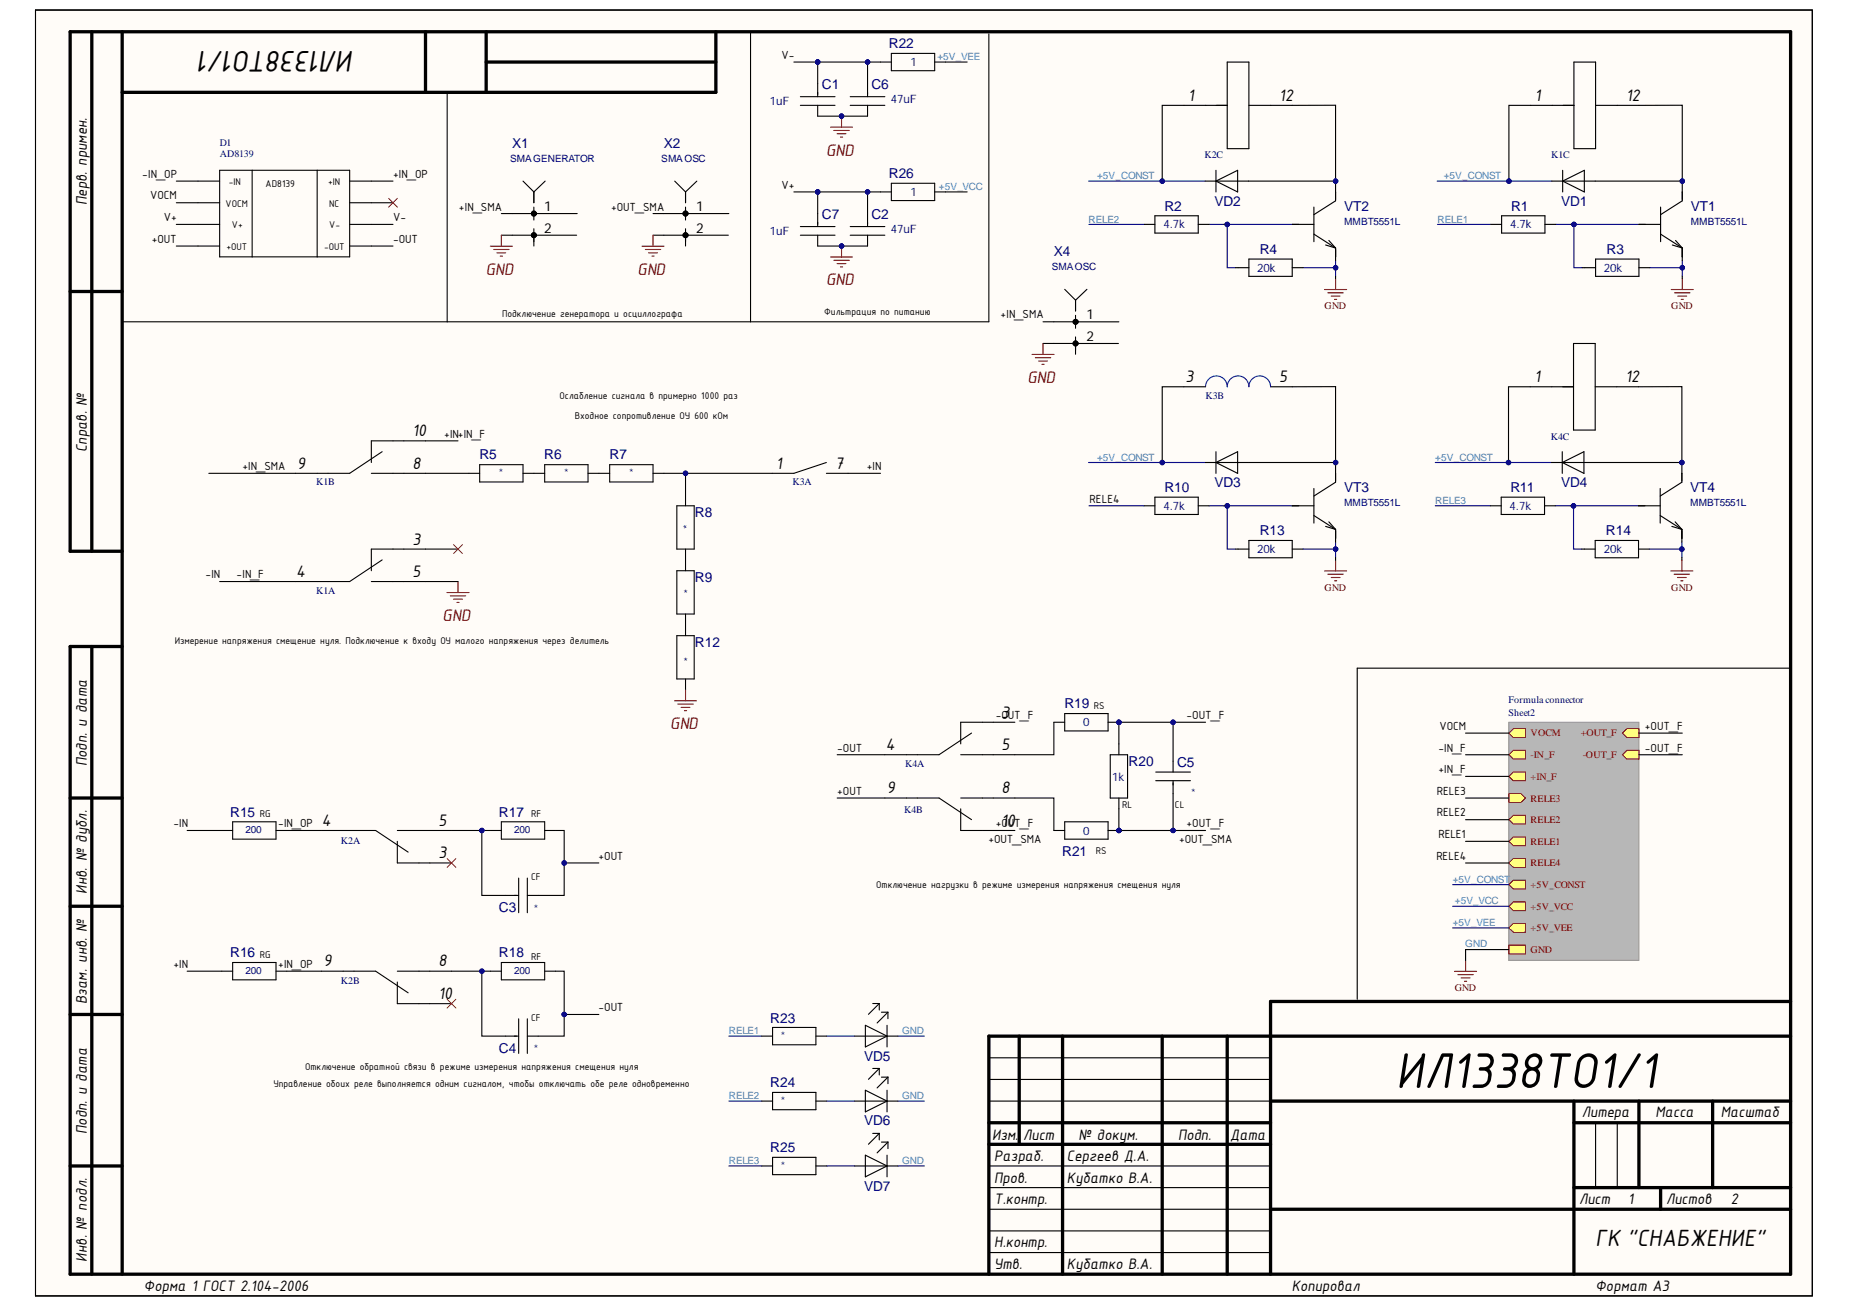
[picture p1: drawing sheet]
<svg xmlns="http://www.w3.org/2000/svg" width="297mm" height="210mm" viewBox="0 0 297 210" stroke-linecap="round" stroke-linejoin="round" font-family="sans-serif">
<defs><g id="words">
<text font-size="8.7" x="224.1" y="174.7">ИЛ1338ТО1/1</text>
<text font-size="5.2" x="56.9" y="8.1" transform="rotate(-180 56.9 8.1)">ИЛ1338ТО1/1</text>
<text font-size="4.1" x="256.2" y="200.2">ГК &quot;СНАБЖЕНИЕ&quot;</text>
<g font-size="2.9">
<text x="190.8" y="16.1">1</text>
<text x="205.4" y="16.1">12</text>
<text x="246.4" y="16.1">1</text>
<text x="261.1" y="16.1">12</text>
<text x="190.4" y="61.4">3</text>
<text x="205.4" y="61.4">5</text>
<text x="246.4" y="61.4">1</text>
<text x="261" y="61.4">12</text>
<text x="66.2" y="70.1">10</text>
<text x="47.7" y="75.3">9</text>
<text x="66.2" y="75.3">8</text>
<text x="124.6" y="75.3">1</text>
<text x="134.1" y="75.3">7</text>
<text x="66.2" y="87.5">3</text>
<text x="47.5" y="92.6">4</text>
<text x="66.2" y="92.6">5</text>
<text x="160.8" y="115.3">3</text>
<text x="142.2" y="120.5">4</text>
<text x="160.8" y="120.5">5</text>
<text x="142.4" y="127.4">9</text>
<text x="160.8" y="127.4">8</text>
<text x="51.7" y="132.6">4</text>
<text x="70.4" y="132.6">5</text>
<text x="70.4" y="137.9">3</text>
<text x="160.8" y="132.6">10</text>
<text x="51.9" y="155.2">9</text>
<text x="70.4" y="155.2">8</text>
<text x="70.4" y="160.4">10</text>
</g>
<g font-size="2.9" fill="#800000">
<text x="132.7" y="25">GND</text>
<text x="78" y="44.1">GND</text>
<text x="102.4" y="44.1">GND</text>
<text x="132.7" y="45.8">GND</text>
<text x="165" y="61.4">GND</text>
<text x="71.1" y="99.7">GND</text>
<text x="107.6" y="117.1">GND</text>
</g>
<g font-size="2.7">
<text x="14" y="33" transform="rotate(-90 14 33)">Перв. примен.</text>
<text x="14" y="72.6" transform="rotate(-90 14 72.6)">Справ. №</text>
<text x="14" y="123.1" transform="rotate(-90 14 123.1)">Подп. и дата</text>
<text x="14" y="143.5" transform="rotate(-90 14 143.5)">Инв. № дубл.</text>
<text x="14" y="161.3" transform="rotate(-90 14 161.3)">Взам. инв. №</text>
<text x="254" y="179.5">Литера</text>
<text x="265.8" y="179.5">Масса</text>
<text x="276.3" y="179.5">Масштаб</text>
<text x="14" y="182.2" transform="rotate(-90 14 182.2)">Подп. и дата</text>
<text x="159.3" y="183">Изм.</text>
<text x="164.3" y="183">Лист</text>
<text x="173.2" y="183">№ докум.</text>
<text x="189.2" y="183">Подп.</text>
<text x="197.5" y="183">Дата</text>
<text x="159.6" y="186.5">Разраб.</text>
<text x="159.6" y="189.9">Пров.</text>
<text x="171.3" y="186.5">Сергеев Д.А.</text>
<text x="171.3" y="189.9">Кубатко В.А.</text>
<text x="159.6" y="193.4">Т.контр.</text>
<text x="253.5" y="193.4">Лист</text>
<text x="261.4" y="193.4">1</text>
<text x="267.5" y="193.4">Листов</text>
<text x="277.9" y="193.4">2</text>
<text x="14" y="202.6" transform="rotate(-90 14 202.6)">Инв. № подл.</text>
<text x="159.6" y="200.3">Н.контр.</text>
<text x="159.6" y="203.8">Утв.</text>
<text x="171.3" y="203.8">Кубатко В.А.</text>
<text x="23.1" y="207.3">Форма 1 ГОСТ 2.104-2006</text>
<text x="207.4" y="207.3">Копировал</text>
<text x="256.2" y="207.3">Формат А3</text>
</g>
<g font-size="2.2" fill="#000080">
<text x="142.7" y="7.8">R22</text>
<text x="132" y="14.4">C1</text>
<text x="139.9" y="14.4">C6</text>
<text x="82.2" y="23.7">X1</text>
<text x="106.6" y="23.7">X2</text>
<text x="142.7" y="28.7">R26</text>
<text x="132" y="35.2">C7</text>
<text x="139.9" y="35.2">C2</text>
<text x="187" y="33.8">R2</text>
<text x="195" y="33">VD2</text>
<text x="215.8" y="33.8">VT2</text>
<text x="242.6" y="33.8">R1</text>
<text x="250.7" y="33">VD1</text>
<text x="271.5" y="33.8">VT1</text>
<text x="169.2" y="41.2">X4</text>
<text x="202.3" y="40.8">R4</text>
<text x="257.9" y="40.8">R3</text>
<text x="77" y="73.8">R5</text>
<text x="87.4" y="73.8">R6</text>
<text x="97.9" y="73.8">R7</text>
<text x="111.6" y="83.1">R8</text>
<text x="187" y="79">R10</text>
<text x="195" y="78.2">VD3</text>
<text x="215.8" y="79">VT3</text>
<text x="242.5" y="79">R11</text>
<text x="250.7" y="78.2">VD4</text>
<text x="271.4" y="79">VT4</text>
<text x="202.3" y="86">R13</text>
<text x="257.9" y="86">R14</text>
<text x="111.6" y="93.5">R9</text>
<text x="111.6" y="103.9">R12</text>
<text x="170.9" y="113.8">R19</text>
<text x="181.2" y="123.1">R20</text>
<text x="189" y="123.2">C5</text>
<text x="37" y="131.2">R15</text>
<text x="80.1" y="131.2">R17</text>
<text x="170.6" y="137.4">R21</text>
<text x="80.1" y="146.5">C3</text>
<text x="37" y="153.8">R16</text>
<text x="80.1" y="153.8">R18</text>
<text x="123.7" y="164.2">R23</text>
<text x="80.1" y="169.1">C4</text>
<text x="138.7" y="170.3">VD5</text>
<text x="123.7" y="174.6">R24</text>
<text x="123.7" y="185">R25</text>
<text x="138.7" y="180.7">VD6</text>
<text x="138.7" y="191.2">VD7</text>
</g>
<g font-size="2.2">
<text x="87.4" y="33.8">1</text>
<text x="111.8" y="33.8">1</text>
<text x="87.4" y="37.4">2</text>
<text x="111.8" y="37.4">2</text>
<text x="174.4" y="51.2">1</text>
<text x="174.4" y="54.7">2</text>
</g>
<g font-size="2">
<text x="125.5" y="9.5">V-</text>
<text x="22.8" y="28.6">-IN_OP</text>
<text x="63.1" y="28.6">+IN_OP</text>
<text x="24.1" y="32">VOCM</text>
<text x="26.3" y="35.5">V+</text>
<text x="63.1" y="35.5">V-</text>
<text x="73.7" y="33.8">+IN_SMA</text>
<text x="98.1" y="33.8">+OUT_SMA</text>
<text x="125.5" y="30.3">V+</text>
<text x="24.4" y="39">+OUT</text>
<text x="63.1" y="39">-OUT</text>
<text x="160.7" y="51.1">+IN_SMA</text>
<text x="71.3" y="70.3">+IN+IN_F</text>
<text x="38.9" y="75.5">+IN_SMA</text>
<text x="139.2" y="75.5">+IN</text>
<text x="175" y="80.7">RELE4</text>
<text x="33" y="92.9">-IN</text>
<text x="38" y="92.9">-IN_F</text>
<text x="159.9" y="115.5">-OUT_F</text>
<text x="190.5" y="115.5">-OUT_F</text>
<text x="231.1" y="117.2">VOCM</text>
<text x="264.1" y="117.2">+OUT_F</text>
<text x="134.4" y="120.7">-OUT</text>
<text x="231" y="124.2">+IN_F</text>
<text x="231" y="120.7">-IN_F</text>
<text x="264.1" y="120.7">-OUT_F</text>
<text x="134.4" y="127.6">+OUT</text>
<text x="230.7" y="131.1">RELE2</text>
<text x="230.7" y="127.6">RELE3</text>
<text x="27.8" y="132.9">-IN</text>
<text x="44.7" y="132.9">-IN_OP</text>
<text x="158.7" y="135.3">+OUT_SMA</text>
<text x="159.9" y="132.9">+OUT_F</text>
<text x="189.3" y="135.3">+OUT_SMA</text>
<text x="190.5" y="132.9">+OUT_F</text>
<text x="231" y="134.6">RELE1</text>
<text x="96.1" y="138">+OUT</text>
<text x="230.6" y="138">RELE4</text>
<text x="27.8" y="155.4">+IN</text>
<text x="44.7" y="155.4">+IN_OP</text>
<text x="96.1" y="162.4">-OUT</text>
</g>
<g font-size="1.9" fill="#000080">
<text x="146.2" y="10.6">1</text>
<text x="123.6" y="16.9">1uF</text>
<text x="143.1" y="16.6">47uF</text>
<text x="146.2" y="31.5">1</text>
<text x="123.6" y="37.7">1uF</text>
<text x="143.1" y="37.4">47uF</text>
<text x="186.8" y="36.7">4.7k</text>
<text x="242.5" y="36.7">4.7k</text>
<text x="201.9" y="43.6">20k</text>
<text x="257.5" y="43.6">20k</text>
<text x="80.1" y="76.7">*</text>
<text x="90.6" y="76.7">*</text>
<text x="101" y="76.7">*</text>
<text x="186.8" y="81.9">4.7k</text>
<text x="242.4" y="81.9">4.7k</text>
<text x="111.1" y="85" transform="rotate(-90 111.1 85)">*</text>
<text x="201.9" y="88.8">20k</text>
<text x="257.5" y="88.8">20k</text>
<text x="109.7" y="96.1">*</text>
<text x="109.7" y="106.9">*</text>
<text x="173.9" y="116.6">0</text>
<text x="178.6" y="125.4">1k</text>
<text x="191.3" y="128">*</text>
<text x="173.9" y="134.1">0</text>
<text x="85.7" y="146.6">*</text>
<text x="125.4" y="167">*</text>
<text x="85.7" y="169.1">*</text>
<text x="125.4" y="177.5">*</text>
<text x="125.4" y="187.9">*</text>
</g>
<g font-size="1.7">
<text x="36.7" y="29.7">-IN</text>
<text x="52.7" y="29.7">+IN</text>
<text x="36.2" y="33.2">VOCM</text>
<text x="42.6" y="30.1">AD8139</text>
<text x="52.9" y="33.2">NC</text>
<text x="36.4" y="40.1">+OUT</text>
<text x="37.2" y="36.7">V+</text>
<text x="52" y="40.1">-OUT</text>
<text x="52.9" y="36.7">V-</text>
<text x="80.6" y="50.9">Подключение генератора и осциллографа</text>
<text x="132.3" y="50.5">Фильтрация по питанию</text>
<text x="89.8" y="64.2">Ослабление сигнала в примерно 1000 раз</text>
<text x="92.3" y="67.3">Входное сопротивление ОУ 600 кОм</text>
<text x="28.1" y="103.4">Измерение напряжения смещение нуля. Подключение к входу ОУ малого напряжения через делитель</text>
<text x="175.6" y="113.9">RS</text>
<text x="41.7" y="131.2">RG</text>
<text x="85.3" y="131.2">RF</text>
<text x="180.2" y="129.8">RL</text>
<text x="188.7" y="129.8">CL</text>
<text x="176" y="137.1">RS</text>
<text x="85.3" y="141.3">CF</text>
<text x="140.7" y="142.7">Отключение нагрузки в режиме измерения напряжения смещения нуля</text>
<text x="41.7" y="153.8">RG</text>
<text x="85.3" y="154.2">RF</text>
<text x="85.3" y="163.9">CF</text>
<text x="49" y="171.8">Отключение обратной связи в режиме измерения напряжения смещения нуля</text>
<text x="43.9" y="174.6">Управление обоих реле выполняется одним сигналом, чтобы отключать обе реле одновременно</text>
</g>
<g font-size="1.6" fill="#3d85c6">
<text x="150.5" y="9.6">+5V_VEE</text>
<text x="176.1" y="28.7">+5V_CONST</text>
<text x="231.8" y="28.7">+5V_CONST</text>
<text x="150.8" y="30.5">+5V_VCC</text>
<text x="174.8" y="35.8">RELE2</text>
<text x="230.8" y="35.8">RELE1</text>
<text x="176.1" y="74">+5V_CONST</text>
<text x="230.5" y="74">+5V_CONST</text>
<text x="230.5" y="80.9">RELE3</text>
<text x="233.2" y="141.8">+5V_CONST</text>
<text x="233.2" y="148.7">+5V_VEE</text>
<text x="233.6" y="145.2">+5V_VCC</text>
<text x="235.3" y="152.2">GND</text>
<text x="117" y="166.1">RELE1</text>
<text x="144.8" y="166.1">GND</text>
<text x="117" y="176.5">RELE2</text>
<text x="144.8" y="176.5">GND</text>
<text x="117" y="186.9">RELE3</text>
<text x="144.8" y="186.9">GND</text>
</g>
<g font-size="1.6" fill="#000080">
<text x="35.3" y="23.5">D1</text>
<text x="35.3" y="25.3">AD8139</text>
<text x="81.9" y="25.9">SMAGENERATOR</text>
<text x="106.2" y="25.9">SMAOSC</text>
<text x="193.4" y="25.4">K2C</text>
<text x="249.1" y="25.4">K1C</text>
<text x="215.8" y="36.1">MMBT5551L</text>
<text x="271.5" y="36.1">MMBT5551L</text>
<text x="168.9" y="43.4">SMAOSC</text>
<text x="193.6" y="64.1">K3B</text>
<text x="249" y="70.7">K4C</text>
<text x="50.8" y="77.9">K1B</text>
<text x="127.2" y="77.9">K3A</text>
<text x="215.8" y="81.2">MMBT5551L</text>
<text x="271.4" y="81.2">MMBT5551L</text>
<text x="50.8" y="95.3">K1A</text>
<text x="242.2" y="112.8">Formula connector</text>
<text x="242.2" y="115">Sheet2</text>
<text x="145.3" y="123.2">K4A</text>
<text x="145.2" y="130.6">K4B</text>
<text x="39.4" y="133.7">200</text>
<text x="54.7" y="135.5">K2A</text>
<text x="82.6" y="133.7">200</text>
<text x="39.4" y="156.4">200</text>
<text x="54.7" y="158.1">K2B</text>
<text x="82.6" y="156.4">200</text>
</g>
<g font-size="1.6" fill="#800000">
<text x="212.7" y="49.7">GND</text>
<text x="268.4" y="49.7">GND</text>
<text x="212.7" y="94.8">GND</text>
<text x="268.4" y="94.8">GND</text>
<text x="245.8" y="118.3">VOCM</text>
<text x="253.8" y="118.3">+OUT_F</text>
<text x="245.8" y="125.3">+IN_F</text>
<text x="245.8" y="121.7">-IN_F</text>
<text x="254.1" y="121.7">-OUT_F</text>
<text x="245.8" y="128.7">RELE3</text>
<text x="245.8" y="135.7">RELE1</text>
<text x="245.8" y="132.2">RELE2</text>
<text x="245.8" y="142.6">+5V_CONST</text>
<text x="245.8" y="139.1">RELE4</text>
<text x="245.8" y="146.1">+5V_VCC</text>
<text x="245.8" y="149.5">+5V_VEE</text>
<text x="245.8" y="153">GND</text>
<text x="233.6" y="159.2">GND</text>
</g>
</g></defs>
<path d="M5.7 1.6h285.3v206.5h-285.3z" fill-rule="evenodd" fill="#fffcf8"/>
<path d="M5.7 1.6h285.3v206.5h-285.3z" fill="none" stroke="#000" stroke-width=".16"/>
<path d="M5.7 1.6h285.3v206.5h-285.3z" fill-rule="evenodd" fill="#fffcf8"/>
<path d="M5.7 1.6h285.3v206.5h-285.3z" fill="none" stroke="#000" stroke-width=".16"/>
<g fill="none" stroke="#000" stroke-width=".53">
<path d="M14.7 5.1v83.4M19.6 5.1v199.5M68.3 5.1v9.7M78.1 5.1v9.7M78.1 10h36.8M114.9 5.1v9.7h-95.3M11.3 46.8h8.3M19.6 88.5h-8.3v-83.4h276.2v199.5h-276.2v-100.8h8.3M14.7 103.8v100.8M11.3 128.2h8.3M11.3 145.5h8.3M11.3 162.9h8.3"/>
<path d="M163.6 166.4v17.4M170.6 166.4v38.2M186.6 166.4v38.2M197 166.4v38.2M204 176.8h83.5M252.7 176.8v27.8M263.1 176.8v13.9M275 176.8v13.9M287.5 166.4h-128.7v38.2M287.5 160.8h-83.5v43.8M11.3 187.3h8.3M158.8 180.3h45.2"/>
<path d="M158.8 183.8h45.2M204 194.2h83.5M252.7 190.7h34.8M252.7 180.3h34.8M266.6 190.7v3.5"/>
</g>
<path d="M5.7 1.6h285.3v206.5h-285.3zM158.8 176.8h45.2M158.8 173.4h45.2M158.8 169.9h45.2M158.8 187.3h45.2M158.8 194.2h45.2M158.8 190.7h45.2M158.8 197.7h45.2M256.2 180.3v10.4M259.7 180.3v10.4M158.8 201.2h45.2" fill="none" stroke="#000" stroke-width=".18"/>
<path d="M28.3 36h7M28.3 29.1h7M28.3 32.6h7M28.3 39.5h7M35.3 27.3h20.8v14h-20.8zM40.5 27.3v14M50.9 27.3v14M56.1 36h7M56.1 29.1h7M56.1 32.6h7M56.1 39.5h7" fill="none" stroke="#000" stroke-width=".17"/>
<path d="M62.4 31.9l1.4 1.4M63.8 31.9l-1.4 1.4" fill="none" stroke="#f00" stroke-width=".16"/>
<circle cx="179.7" cy="116" r=".35" fill="#000080"/>
<circle cx="179.7" cy="116" r=".35" fill="none" stroke="#000080" stroke-width=".16"/>
<path d="M169.2 116h1.8" fill="none" stroke="#000" stroke-width=".17"/>
<path d="M177.9 116h1.7" fill="none" stroke="#000" stroke-width=".18"/>
<circle cx="179.7" cy="116" r=".35" fill="#000080"/>
<circle cx="179.7" cy="116" r=".35" fill="none" stroke="#000080" stroke-width=".16"/>
<path d="M171 114.6h6.9v2.8h-6.9" fill="none" stroke="#000" stroke-width=".18"/>
<path d="M171 114.6v2.8" fill="none" stroke="#000" stroke-width=".17"/>
<circle cx="179.7" cy="133.4" r=".35" fill="#000080"/>
<circle cx="179.7" cy="133.4" r=".35" fill="none" stroke="#000080" stroke-width=".16"/>
<path d="M169.2 133.4h1.8" fill="none" stroke="#000" stroke-width=".17"/>
<path d="M177.9 133.4h1.7" fill="none" stroke="#000" stroke-width=".18"/>
<circle cx="179.7" cy="133.4" r=".35" fill="#000080"/>
<circle cx="179.7" cy="133.4" r=".35" fill="none" stroke="#000080" stroke-width=".16"/>
<path d="M171 132h6.9v2.8h-6.9" fill="none" stroke="#000" stroke-width=".18"/>
<path d="M171 132v2.8" fill="none" stroke="#000" stroke-width=".17"/>
<path d="M242.3 116h20.8v38.2h-20.8z" fill-rule="evenodd" fill="#b7b7b7"/>
<path d="M242.3 116h20.8v38.2h-20.8z" fill="none" stroke="#999" stroke-width=".16"/>
<path d="M242.3 135.1l.7-.7h1.9v1.4h-1.9z" fill-rule="evenodd" fill="#ffff80"/>
<path d="M242.3 135.1l.7-.7h1.9v1.4h-1.9z" fill="none" stroke="#800000" stroke-width=".16"/>
<path d="M242.3 131.6l.7-.7h1.9v1.4h-1.9z" fill-rule="evenodd" fill="#ffff80"/>
<path d="M242.3 131.6l.7-.7h1.9v1.4h-1.9z" fill="none" stroke="#800000" stroke-width=".16"/>
<path d="M242.3 127.5h1.9l.7 .7-.7 .7h-1.9z" fill-rule="evenodd" fill="#ffff80"/>
<path d="M242.3 127.5h1.9l.7 .7-.7 .7h-1.9z" fill="none" stroke="#800000" stroke-width=".16"/>
<path d="M242.3 145.5l.7-.7h1.9v1.4h-1.9z" fill-rule="evenodd" fill="#ffff80"/>
<path d="M242.3 145.5l.7-.7h1.9v1.4h-1.9z" fill="none" stroke="#800000" stroke-width=".16"/>
<path d="M242.3 149l.7-.7h1.9v1.4h-1.9z" fill-rule="evenodd" fill="#ffff80"/>
<path d="M242.3 149l.7-.7h1.9v1.4h-1.9z" fill="none" stroke="#800000" stroke-width=".16"/>
<path d="M242.3 151.8h2.6v1.4h-2.6z" fill-rule="evenodd" fill="#ffff80"/>
<path d="M242.3 151.8h2.6v1.4h-2.6z" fill="none" stroke="#800000" stroke-width=".16"/>
<path d="M242.3 142.1l.7-.7h1.9v1.4h-1.9z" fill-rule="evenodd" fill="#ffff80"/>
<path d="M242.3 142.1l.7-.7h1.9v1.4h-1.9z" fill="none" stroke="#800000" stroke-width=".16"/>
<path d="M242.3 117.7l.7-.7h1.9v1.4h-1.9z" fill-rule="evenodd" fill="#ffff80"/>
<path d="M242.3 117.7l.7-.7h1.9v1.4h-1.9z" fill="none" stroke="#800000" stroke-width=".16"/>
<path d="M242.3 124.7l.7-.7h1.9v1.4h-1.9z" fill-rule="evenodd" fill="#ffff80"/>
<path d="M242.3 124.7l.7-.7h1.9v1.4h-1.9z" fill="none" stroke="#800000" stroke-width=".16"/>
<path d="M242.3 121.2l.7-.7h1.9v1.4h-1.9z" fill-rule="evenodd" fill="#ffff80"/>
<path d="M242.3 121.2l.7-.7h1.9v1.4h-1.9z" fill="none" stroke="#800000" stroke-width=".16"/>
<path d="M261.2 117h1.9v1.4h-1.9l-.7-.7z" fill-rule="evenodd" fill="#ffff80"/>
<path d="M261.2 117h1.9v1.4h-1.9l-.7-.7z" fill="none" stroke="#800000" stroke-width=".16"/>
<path d="M261.2 120.5h1.9v1.4h-1.9l-.7-.7z" fill-rule="evenodd" fill="#ffff80"/>
<path d="M261.2 120.5h1.9v1.4h-1.9l-.7-.7z" fill="none" stroke="#800000" stroke-width=".16"/>
<path d="M242.3 138.6l.7-.7h1.9v1.4h-1.9z" fill-rule="evenodd" fill="#ffff80"/>
<path d="M242.3 138.6l.7-.7h1.9v1.4h-1.9z" fill="none" stroke="#800000" stroke-width=".16"/>
<path d="M233.5 156h3.6M234.1 156.5h2.5M234.6 157.1h1.4M235.1 157.6h.4M235.3 154.2v1.8" fill="none" stroke="#800000" stroke-width=".18"/>
<path d="M233.2 149h9.1M233.2 145.5h9.1M233.2 142.1h9.1" fill="none" stroke="#000080" stroke-width=".18"/>
<path d="M179.6 119.5v1.7M178.3 121.2h2.7v7h-2.7zM179.6 128.2v1.7M185.6 124h5.5M185.6 125.4h5.5M188.4 122.2v1.8M188.4 125.4v2.1" fill="none" stroke="#000" stroke-width=".18"/>
<path d="M82.2 34.3h10.5M82.2 37.8h10.4M84 29.1l1.7 1.7M85.7 30.8v1.8M85.7 33.3v2M85.7 36.7v2.8M87.5 29.1l-1.8 1.7M136.5 37.8h5.6M136.5 36.4h5.6M139.3 34.3v2.1M139.3 37.8v1.7" fill="none" stroke="#000" stroke-width=".17"/>
<g fill="none" stroke="#000" stroke-width=".53">
<circle cx="85.7" cy="34.3" r=".21"/>
<circle cx="85.7" cy="37.8" r=".21"/>
</g>
<path d="M135.1 39.5v1.8M133.4 41.3h3.5M133.9 41.8h2.5M134.4 42.3h1.4M134.9 42.9h.4" fill="none" stroke="#800000" stroke-width=".17"/>
<circle cx="135.1" cy="39.5" r=".35" fill="#000080"/>
<circle cx="135.1" cy="39.5" r=".35" fill="none" stroke="#000080" stroke-width=".16"/>
<path d="M80.5 34.3h1.7M80.5 37.8h1.7" fill="none" stroke="#000" stroke-width=".17"/>
<path d="M188.4 133.4h5.2" fill="none" stroke="#000" stroke-width=".18"/>
<circle cx="188.3" cy="133.4" r=".35" fill="#000080"/>
<circle cx="188.3" cy="133.4" r=".35" fill="none" stroke="#000080" stroke-width=".16"/>
<path d="M169.2 116v5.2h-6.2M134.4 121.2h7.7M46.1 156h5.5M89.2 156h1.4v10.4h-5.9M81.2 166.4h2.1M83.3 163.6v5.6M84.7 163.6v5.6" fill="none" stroke="#000" stroke-width=".17"/>
<path d="M252.6 55.2h3.5v13.9h-3.5zM245.7 62.1h6.9M256.1 62.1h7" fill="none" stroke="#000" stroke-width=".18"/>
<circle cx="90.6" cy="162.9" r=".35" fill="#000080"/>
<circle cx="90.6" cy="162.9" r=".35" fill="none" stroke="#000080" stroke-width=".16"/>
<path d="M46.1 133.4h5.5M89.2 133.4h1.4v10.4h-5.9M81.2 143.8h2.1M83.3 141v5.6M84.7 141v5.6" fill="none" stroke="#000" stroke-width=".17"/>
<circle cx="90.6" cy="138.6" r=".35" fill="#000080"/>
<circle cx="90.6" cy="138.6" r=".35" fill="none" stroke="#000080" stroke-width=".16"/>
<path d="M71.8 14.8v36.9h-52.2M134.4 128.2h7.7" fill="none" stroke="#000" stroke-width=".17"/>
<path d="M179.6 129.9v3.5" fill="none" stroke="#000" stroke-width=".18"/>
<circle cx="179.7" cy="133.4" r=".35" fill="#000080"/>
<circle cx="179.7" cy="133.4" r=".35" fill="none" stroke="#000080" stroke-width=".16"/>
<path d="M188.4 127.5v5.9h-8.8" fill="none" stroke="#000" stroke-width=".18"/>
<circle cx="188.3" cy="133.4" r=".35" fill="#000080"/>
<circle cx="188.3" cy="133.4" r=".35" fill="none" stroke="#000080" stroke-width=".16"/>
<circle cx="179.7" cy="133.4" r=".35" fill="#000080"/>
<circle cx="179.7" cy="133.4" r=".35" fill="none" stroke="#000080" stroke-width=".16"/>
<path d="M179.6 119.5v-3.5h8.8v6.2" fill="none" stroke="#000" stroke-width=".18"/>
<circle cx="179.7" cy="116" r=".35" fill="#000080"/>
<circle cx="179.7" cy="116" r=".35" fill="none" stroke="#000080" stroke-width=".16"/>
<circle cx="188.3" cy="116" r=".35" fill="#000080"/>
<circle cx="188.3" cy="116" r=".35" fill="none" stroke="#000080" stroke-width=".16"/>
<path d="M188.4 116h5.2" fill="none" stroke="#000" stroke-width=".18"/>
<circle cx="188.3" cy="116" r=".35" fill="#000080"/>
<circle cx="188.3" cy="116" r=".35" fill="none" stroke="#000080" stroke-width=".16"/>
<g fill="none" stroke="#000" stroke-width=".17">
<path d="M120.5 5.1v46.6h-48.7M68.3 76h8.7M77 74.6h7v2.8h-7zM84 76h3.5M87.5 74.6h6.9v2.8h-6.9zM94.4 76h3.5M97.9 74.6h7v2.8h-7zM104.9 76h5.2v5.2M108.7 81.2h2.8v7h-2.8zM108.7 91.7h2.8v6.9h-2.8zM110.1 88.2v3.5M110.1 98.6v3.5"/>
<path d="M108.7 102.1h2.8v6.9h-2.8zM110.1 109v1.8"/>
</g>
<circle cx="110.1" cy="76" r=".35" fill="#000080"/>
<circle cx="110.1" cy="76" r=".35" fill="none" stroke="#000080" stroke-width=".16"/>
<path d="M71.8 95.2h3.5M72.3 95.7h2.5M72.8 96.2h1.4M73.4 96.8h.3M73.5 93.4v1.8M108.3 112.5h3.5M108.8 113.1h2.5M109.4 113.6h1.4M109.9 114.1h.3M110.1 110.8v1.7" fill="none" stroke="#800000" stroke-width=".17"/>
<path d="M190.1 16.9h6.9M197 10h3.5v13.9h-3.5zM200.5 16.9h7M245.8 16.9h6.9M252.7 10h3.5v13.9h-3.5zM256.2 16.9h6.9" fill="none" stroke="#000" stroke-width=".18"/>
<path d="M68.3 70.8h5.2M35.3 93.4h12.1M68.3 88.2h5.2M51.6 133.4h8.7l5.2 3.5M63.8 133.4h8.7M63.8 135.1v3.5h8.7M51.6 156h8.7l5.2 3.4M63.8 157.7v3.5h8.7M63.8 156h8.7" fill="none" stroke="#000" stroke-width=".17"/>
<path d="M268.3 46.5h3.6M268.9 47h2.4M269.4 47.6h1.4M269.9 48.1h.4M270.1 44.7v1.8" fill="none" stroke="#800000" stroke-width=".18"/>
<path d="M230.8 29.1h18.4M230.8 36h8.6" fill="none" stroke="#000080" stroke-width=".18"/>
<circle cx="242.3" cy="29.1" r=".35" fill="#000080"/>
<circle cx="242.3" cy="29.1" r=".35" fill="none" stroke="#000080" stroke-width=".16"/>
<path d="M249.8 36h2.4M263.1 36h-10.4v7h1.3" fill="none" stroke="#000080" stroke-width=".18"/>
<circle cx="252.7" cy="36" r=".35" fill="#000080"/>
<circle cx="252.7" cy="36" r=".35" fill="none" stroke="#000080" stroke-width=".16"/>
<path d="M270.1 41.9v1.1h-5.2" fill="none" stroke="#000080" stroke-width=".18"/>
<circle cx="270.1" cy="43" r=".35" fill="#000080"/>
<circle cx="270.1" cy="43" r=".35" fill="none" stroke="#000080" stroke-width=".16"/>
<path d="M270.1 43v1.3" fill="none" stroke="#000080" stroke-width=".18"/>
<circle cx="270.1" cy="43" r=".35" fill="#000080"/>
<circle cx="270.1" cy="43" r=".35" fill="none" stroke="#000080" stroke-width=".16"/>
<path d="M245.8 16.9h-3.5v12.2M239.4 36h1.7M241.1 34.7h7v2.7h-7zM248.1 36h1.7M249.2 29.1h6.9M250.9 29.1l3.5-1.7v3.4zM250.9 27.4v3.4M254.5 43h1.7M256.2 41.6h6.9v2.8h-6.9zM263.1 43h1.8" fill="none" stroke="#000" stroke-width=".18"/>
<circle cx="242.3" cy="29.1" r=".35" fill="#000080"/>
<circle cx="242.3" cy="29.1" r=".35" fill="none" stroke="#000080" stroke-width=".16"/>
<path d="M252.2 36h.5" fill="none" stroke="#000" stroke-width=".18"/>
<circle cx="252.7" cy="36" r=".35" fill="#000080"/>
<circle cx="252.7" cy="36" r=".35" fill="none" stroke="#000080" stroke-width=".16"/>
<path d="M263.1 16.9h7v13.9M254 43h.5M270.1 41.3v.6M270.1 44.3v.4" fill="none" stroke="#000" stroke-width=".18"/>
<circle cx="270.1" cy="29.1" r=".35" fill="#000080"/>
<circle cx="270.1" cy="29.1" r=".35" fill="none" stroke="#000080" stroke-width=".16"/>
<path d="M256.1 29.1h14" fill="none" stroke="#000" stroke-width=".18"/>
<circle cx="270.1" cy="29.1" r=".35" fill="#000080"/>
<circle cx="270.1" cy="29.1" r=".35" fill="none" stroke="#000080" stroke-width=".16"/>
<path d="M263.1 36h3.5M266.6 37.6l3.5 2.2M266.6 33.3v5.5M268.5 39.3l1.6 .5M269 38.6l1.1 1.2M270.1 30.8v1.5l-3.5 2.2M270.1 39.8v1.5" fill="none" stroke="#000" stroke-width=".18"/>
<path d="M212.7 46.5h3.5M213.2 47h2.5M213.7 47.6h1.4M214.3 48.1h.3M214.4 44.7v1.8" fill="none" stroke="#800000" stroke-width=".18"/>
<path d="M174.8 29.1h18.7M174.8 36h8.9" fill="none" stroke="#000080" stroke-width=".18"/>
<circle cx="186.6" cy="29.1" r=".35" fill="#000080"/>
<circle cx="186.6" cy="29.1" r=".35" fill="none" stroke="#000080" stroke-width=".16"/>
<path d="M194.1 36h2.4M207.5 36h-10.5v7h1.4" fill="none" stroke="#000080" stroke-width=".18"/>
<circle cx="197" cy="36" r=".35" fill="#000080"/>
<circle cx="197" cy="36" r=".35" fill="none" stroke="#000080" stroke-width=".16"/>
<path d="M214.4 41.9v1.1h-5.2" fill="none" stroke="#000080" stroke-width=".18"/>
<circle cx="214.4" cy="43" r=".35" fill="#000080"/>
<circle cx="214.4" cy="43" r=".35" fill="none" stroke="#000080" stroke-width=".16"/>
<path d="M214.4 43v1.3" fill="none" stroke="#000080" stroke-width=".18"/>
<circle cx="214.4" cy="43" r=".35" fill="#000080"/>
<circle cx="214.4" cy="43" r=".35" fill="none" stroke="#000080" stroke-width=".16"/>
<path d="M190.1 16.9h-3.5v12.2M183.7 36h1.7M185.4 34.7h7v2.7h-7zM192.4 36h1.7M193.5 29.1h7M195.2 29.1l3.5-1.7v3.4zM195.2 27.4v3.4M198.8 43h1.7M200.5 41.6h7v2.8h-7zM207.5 43h1.7" fill="none" stroke="#000" stroke-width=".18"/>
<circle cx="186.6" cy="29.1" r=".35" fill="#000080"/>
<circle cx="186.6" cy="29.1" r=".35" fill="none" stroke="#000080" stroke-width=".16"/>
<path d="M196.5 36h.5" fill="none" stroke="#000" stroke-width=".18"/>
<circle cx="197" cy="36" r=".35" fill="#000080"/>
<circle cx="197" cy="36" r=".35" fill="none" stroke="#000080" stroke-width=".16"/>
<path d="M207.5 16.9h6.9v13.9M198.4 43h.4M214.4 41.3v.6M214.4 44.3v.4" fill="none" stroke="#000" stroke-width=".18"/>
<circle cx="214.4" cy="29.1" r=".35" fill="#000080"/>
<circle cx="214.4" cy="29.1" r=".35" fill="none" stroke="#000080" stroke-width=".16"/>
<path d="M200.5 29.1h13.9" fill="none" stroke="#000" stroke-width=".18"/>
<circle cx="214.4" cy="29.1" r=".35" fill="#000080"/>
<circle cx="214.4" cy="29.1" r=".35" fill="none" stroke="#000080" stroke-width=".16"/>
<path d="M207.5 36h3.5M211 37.6l3.4 2.2M211 33.3v5.5M212.8 39.3l1.6 .5M213.4 38.6l1 1.2M214.4 30.8v1.5l-3.4 2.2M214.4 39.8v1.5" fill="none" stroke="#000" stroke-width=".18"/>
<path d="M268.3 91.7h3.5M268.8 92.2h2.5M269.3 92.7h1.5M269.9 93.3h.3M270 89.9v1.8" fill="none" stroke="#800000" stroke-width=".18"/>
<path d="M230.5 74.3h18.6M230.5 81.2h8.8" fill="none" stroke="#000080" stroke-width=".18"/>
<circle cx="242.2" cy="74.3" r=".35" fill="#000080"/>
<circle cx="242.2" cy="74.3" r=".35" fill="none" stroke="#000080" stroke-width=".16"/>
<path d="M249.7 81.2h2.4M263.1 81.2h-10.5v7h1.4" fill="none" stroke="#000080" stroke-width=".18"/>
<circle cx="252.6" cy="81.2" r=".35" fill="#000080"/>
<circle cx="252.6" cy="81.2" r=".35" fill="none" stroke="#000080" stroke-width=".16"/>
<path d="M270 87.1v1.1h-5.2" fill="none" stroke="#000080" stroke-width=".18"/>
<circle cx="270" cy="88.2" r=".35" fill="#000080"/>
<circle cx="270" cy="88.2" r=".35" fill="none" stroke="#000080" stroke-width=".16"/>
<path d="M270 88.2v1.3" fill="none" stroke="#000080" stroke-width=".18"/>
<circle cx="270" cy="88.2" r=".35" fill="#000080"/>
<circle cx="270" cy="88.2" r=".35" fill="none" stroke="#000080" stroke-width=".16"/>
<path d="M241 79.8h7v2.8h-7zM245.7 62.1h-3.5v12.2M249.1 74.3h7M250.8 74.3l3.5-1.8v3.5zM250.8 72.5v3.5M239.3 81.2h1.7M248 81.2h1.7M254.4 88.2h1.7M256.1 86.8h7v2.8h-7zM263.1 88.2h1.7" fill="none" stroke="#000" stroke-width=".18"/>
<circle cx="242.2" cy="74.3" r=".35" fill="#000080"/>
<circle cx="242.2" cy="74.3" r=".35" fill="none" stroke="#000080" stroke-width=".16"/>
<path d="M252.1 81.2h.5" fill="none" stroke="#000" stroke-width=".18"/>
<circle cx="252.6" cy="81.2" r=".35" fill="#000080"/>
<circle cx="252.6" cy="81.2" r=".35" fill="none" stroke="#000080" stroke-width=".16"/>
<path d="M263.1 62.1h6.9v13.9M254 88.2h.4M270 86.4v.7M270 89.5v.4" fill="none" stroke="#000" stroke-width=".18"/>
<circle cx="270" cy="74.3" r=".35" fill="#000080"/>
<circle cx="270" cy="74.3" r=".35" fill="none" stroke="#000080" stroke-width=".16"/>
<path d="M256.1 74.3h13.9" fill="none" stroke="#000" stroke-width=".18"/>
<circle cx="270" cy="74.3" r=".35" fill="#000080"/>
<circle cx="270" cy="74.3" r=".35" fill="none" stroke="#000080" stroke-width=".16"/>
<g fill="none" stroke="#000" stroke-width=".18">
<path d="M266.6 78.5v5.5M270 76v1.4l-3.4 2.3M263.1 81.2h3.5M266.6 82.8l3.4 2.2M268.4 84.5l1.6 .5M269 83.8l1 1.2M270 85v1.4M235.3 117.7h7M263.1 117.7h7M287.5 107.3h-69.6v53.2M235.3 121.2h7M235.3 124.7h7"/>
<path d="M235.3 128.2h7M235.3 131.6h7M235.3 135.1h7M263.1 121.2h7"/>
</g>
<g fill="none" stroke="#000" stroke-width=".17">
<path d="M158.8 5.4v46.3h-38.3M104.9 37.8h12M104.9 34.3h12.1M108.3 29.1l1.8 1.7M110.1 30.8v1.8M110.1 33.3v2M110.1 36.7v2.8M111.9 29.1l-1.8 1.7M128.5 37.8h5.6M128.5 36.4h5.6M131.3 37.8v1.7h8M131.3 34.3v2.1"/>
<path d="M156 117.7l-5.2 3.5h-8.7M163 116h-8.7v3.5M142.1 128.2h8.7l5.2 3.4M154.3 121.2h8.7M154.3 129.9v3.5h8.7M154.3 128.2h8.7M122.3 166.4h1.7M124 165h7v2.8h-7zM131 166.4h1.7M137.2 166.4h7M138.9 164.7l3.5 1.7-3.5 1.7zM140.1 161.2h1.1"/>
<path d="M141.2 161.2l-1.8 1.7M141.2 161.2v1M141.5 162.6h1.1M142.4 164.7v3.4M142.6 162.6l-1.8 1.7M142.6 162.6v1"/>
</g>
<g fill="none" stroke="#000" stroke-width=".53">
<circle cx="110.1" cy="34.3" r=".21"/>
<circle cx="110.1" cy="37.8" r=".21"/>
</g>
<path d="M117 166.4h5.3M132.7 166.4h4.5M144.2 166.4h4.2" fill="none" stroke="#000080" stroke-width=".17"/>
<circle cx="135.1" cy="39.5" r=".35" fill="#000080"/>
<circle cx="135.1" cy="39.5" r=".35" fill="none" stroke="#000080" stroke-width=".16"/>
<path d="M131.3 30.8v3.5" fill="none" stroke="#000" stroke-width=".17"/>
<circle cx="131.3" cy="30.8" r=".35" fill="#000080"/>
<circle cx="131.3" cy="30.8" r=".35" fill="none" stroke="#000080" stroke-width=".16"/>
<path d="M127.5 30.8h3.8" fill="none" stroke="#000" stroke-width=".17"/>
<circle cx="131.3" cy="30.8" r=".35" fill="#000080"/>
<circle cx="131.3" cy="30.8" r=".35" fill="none" stroke="#000080" stroke-width=".16"/>
<path d="M131.3 30.8h8v3.5" fill="none" stroke="#000" stroke-width=".17"/>
<circle cx="131.3" cy="30.8" r=".35" fill="#000080"/>
<circle cx="131.3" cy="30.8" r=".35" fill="none" stroke="#000080" stroke-width=".16"/>
<circle cx="139.3" cy="30.8" r=".35" fill="#000080"/>
<circle cx="139.3" cy="30.8" r=".35" fill="none" stroke="#000080" stroke-width=".16"/>
<path d="M139.3 30.8h2.1" fill="none" stroke="#000" stroke-width=".17"/>
<circle cx="139.3" cy="30.8" r=".35" fill="#000080"/>
<circle cx="139.3" cy="30.8" r=".35" fill="none" stroke="#000080" stroke-width=".16"/>
<path d="M136.5 16.9h5.6M136.5 15.5h5.6M139.3 13.4v2.1M139.3 16.9v1.8M141.4 30.8h1.7M143.1 29.4h7v2.8h-7zM150.1 30.8h5.2" fill="none" stroke="#000" stroke-width=".17"/>
<path d="M135.1 18.7v1.7M133.4 20.4h3.5M133.9 21h2.5M134.4 21.5h1.4M134.9 22h.4" fill="none" stroke="#800000" stroke-width=".17"/>
<circle cx="135.1" cy="18.7" r=".35" fill="#000080"/>
<circle cx="135.1" cy="18.7" r=".35" fill="none" stroke="#000080" stroke-width=".16"/>
<path d="M128.5 16.9h5.6M128.5 15.5h5.6M131.3 16.9v1.8h8M131.3 13.4v2.1" fill="none" stroke="#000" stroke-width=".17"/>
<circle cx="135.1" cy="18.7" r=".35" fill="#000080"/>
<circle cx="135.1" cy="18.7" r=".35" fill="none" stroke="#000080" stroke-width=".16"/>
<path d="M131.3 10v3.4" fill="none" stroke="#000" stroke-width=".17"/>
<circle cx="131.3" cy="10" r=".35" fill="#000080"/>
<circle cx="131.3" cy="10" r=".35" fill="none" stroke="#000080" stroke-width=".16"/>
<path d="M131.3 10h8v3.4" fill="none" stroke="#000" stroke-width=".17"/>
<circle cx="131.3" cy="10" r=".35" fill="#000080"/>
<circle cx="131.3" cy="10" r=".35" fill="none" stroke="#000080" stroke-width=".16"/>
<circle cx="139.3" cy="10" r=".35" fill="#000080"/>
<circle cx="139.3" cy="10" r=".35" fill="none" stroke="#000080" stroke-width=".16"/>
<path d="M139.3 10h2.1" fill="none" stroke="#000" stroke-width=".17"/>
<circle cx="139.3" cy="10" r=".35" fill="#000080"/>
<circle cx="139.3" cy="10" r=".35" fill="none" stroke="#000080" stroke-width=".16"/>
<path d="M127.5 10h3.8M141.4 10h1.7M143.1 8.6h7v2.8h-7zM150.1 10h1.7" fill="none" stroke="#000" stroke-width=".17"/>
<circle cx="131.3" cy="10" r=".35" fill="#000080"/>
<circle cx="131.3" cy="10" r=".35" fill="none" stroke="#000080" stroke-width=".16"/>
<g fill="none" stroke="#000" stroke-width=".17">
<path d="M151.8 10h3.5M167.5 55.2h5.2M167.5 51.7h5.2M171 46.5l1.7 1.7v1.7M172.7 50.6v2.1M172.7 54.1v2.8M59.6 76h8.7M61.4 72.5l-5.3 3.5h-8.7M68.3 70.8h-8.7v3.5M59.6 93.4h13.9M61.4 89.9l-5.3 3.5h-8.7M68.3 88.2h-8.7v3.5"/>
<path d="M30 133.4h7.4M37.4 132h6.9v2.8h-6.9zM44.3 133.4h1.8M78.8 133.4h1.7M80.5 132h7v2.8h-7zM87.5 133.4h1.7M30 156h7.4M37.4 154.6h6.9v2.8h-6.9zM44.3 156h1.8M80.5 156h-3.1v10.4h3.8M80.5 154.6h7v2.8h-7zM87.5 156h1.7"/>
<path d="M140.1 171.6h1.1v1"/>
</g>
<path d="M117 176.8h5.3M132.7 176.8h4.5M144.2 176.8h4.2M117 187.3h5.3M132.7 187.3h4.5M144.2 187.3h4.2" fill="none" stroke="#000080" stroke-width=".18"/>
<g fill="none" stroke="#000" stroke-width=".18">
<path d="M172.6 55.2h7M172.7 51.7h6.9M174.5 46.5l-1.8 1.7M122.3 176.8h1.7M124 175.4h7v2.8h-7zM131 176.8h1.7M137.2 176.8h7M138.9 175.1l3.5 1.7-3.5 1.8zM141.2 171.6l-1.8 1.7M141.5 173h1.1M142.4 175.1v3.5M142.6 173l-1.8 1.7"/>
<path d="M142.6 173v1M122.3 187.3h1.7M124 185.9h7v2.7h-7zM131 187.3h1.7M137.2 187.3h7M138.9 185.5l3.5 1.8-3.5 1.7zM140.1 182h1.1M141.2 182l-1.8 1.8M141.2 182v1.1M141.5 183.4h1.1M142.4 185.5v3.5M142.6 183.4v1.1"/>
<path d="M142.6 183.4l-1.8 1.8"/>
</g>
<g fill="none" stroke="#800000" stroke-width=".17">
<path d="M78.7 39.5h3.6M80.5 37.8v1.7M103.1 39.5h3.5M104.9 37.8v1.7M79.3 40.1h2.4M79.8 40.6h1.4M80.3 41.1h.4M103.6 40.1h2.5M104.1 40.6h1.5M104.7 41.1h.3M165.7 56.9h3.5M166.2 57.5h2.5"/>
<path d="M166.8 58h1.4M167.3 58.5h.4M167.5 55.2v1.7"/>
</g>
<path d="M72.8 87.5l1.4 1.4M74.2 87.5l-1.4 1.4" fill="none" stroke="#f00" stroke-width=".16"/>
<g fill="none" stroke="#000" stroke-width=".53">
<circle cx="172.7" cy="55.2" r=".21"/>
<circle cx="172.7" cy="51.7" r=".21"/>
</g>
<circle cx="77.4" cy="156" r=".35" fill="#000080"/>
<circle cx="77.4" cy="156" r=".35" fill="none" stroke="#000080" stroke-width=".16"/>
<path d="M72.5 156h4.9" fill="none" stroke="#000" stroke-width=".17"/>
<circle cx="77.4" cy="156" r=".35" fill="#000080"/>
<circle cx="77.4" cy="156" r=".35" fill="none" stroke="#000080" stroke-width=".16"/>
<path d="M78.8 133.4h-1.4v10.4h3.8" fill="none" stroke="#000" stroke-width=".17"/>
<circle cx="77.4" cy="133.4" r=".35" fill="#000080"/>
<circle cx="77.4" cy="133.4" r=".35" fill="none" stroke="#000080" stroke-width=".16"/>
<path d="M72.5 133.4h4.9" fill="none" stroke="#000" stroke-width=".17"/>
<circle cx="77.4" cy="133.4" r=".35" fill="#000080"/>
<circle cx="77.4" cy="133.4" r=".35" fill="none" stroke="#000080" stroke-width=".16"/>
<path d="M71.8 137.9l1.4 1.4M73.2 137.9l-1.4 1.4M71.8 160.5l1.4 1.4M73.2 160.5l-1.4 1.4" fill="none" stroke="#f00" stroke-width=".16"/>
<path d="M90.6 138.6h5.6" fill="none" stroke="#000" stroke-width=".17"/>
<circle cx="90.6" cy="138.6" r=".35" fill="#000080"/>
<circle cx="90.6" cy="138.6" r=".35" fill="none" stroke="#000080" stroke-width=".16"/>
<path d="M90.6 162.9h5.6" fill="none" stroke="#000" stroke-width=".17"/>
<circle cx="90.6" cy="162.9" r=".35" fill="#000080"/>
<circle cx="90.6" cy="162.9" r=".35" fill="none" stroke="#000080" stroke-width=".16"/>
<path d="M132.7 74.3l-5.2 1.7h-17.4M132.7 76h3.5M163 128.2h6.2v5.2" fill="none" stroke="#000" stroke-width=".17"/>
<path d="M193.6 62.1a1.74 1.74 0 0 1 1.7-1.7 1.74 1.74 0 0 1 1.7 1.7 1.74 1.74 0 0 1 1.8-1.7 1.74 1.74 0 0 1 1.7 1.7 1.74 1.74 0 0 1 1.8-1.7 1.74 1.74 0 0 1 1.7 1.7" fill="none" stroke="#00f" stroke-width=".18"/>
<path d="M190.1 62.1h3.5M204 62.1h3.5" fill="none" stroke="#000" stroke-width=".18"/>
<circle cx="110.1" cy="76" r=".35" fill="#000080"/>
<circle cx="110.1" cy="76" r=".35" fill="none" stroke="#000080" stroke-width=".16"/>
<path d="M136.2 76h5.2" fill="none" stroke="#000" stroke-width=".17"/>
<path d="M212.7 91.7h3.5M213.2 92.2h2.5M213.7 92.7h1.4M214.3 93.3h.3M214.4 89.9v1.8" fill="none" stroke="#800000" stroke-width=".18"/>
<path d="M174.8 74.3h18.7M174.8 81.2h8.9" fill="none" stroke="#000080" stroke-width=".18"/>
<circle cx="186.6" cy="74.3" r=".35" fill="#000080"/>
<circle cx="186.6" cy="74.3" r=".35" fill="none" stroke="#000080" stroke-width=".16"/>
<path d="M194.1 81.2h2.4M207.5 81.2h-10.5v7h1.4" fill="none" stroke="#000080" stroke-width=".18"/>
<circle cx="197" cy="81.2" r=".35" fill="#000080"/>
<circle cx="197" cy="81.2" r=".35" fill="none" stroke="#000080" stroke-width=".16"/>
<path d="M214.4 87.1v1.1h-5.2" fill="none" stroke="#000080" stroke-width=".18"/>
<circle cx="214.4" cy="88.2" r=".35" fill="#000080"/>
<circle cx="214.4" cy="88.2" r=".35" fill="none" stroke="#000080" stroke-width=".16"/>
<path d="M214.4 88.2v1.3" fill="none" stroke="#000080" stroke-width=".18"/>
<circle cx="214.4" cy="88.2" r=".35" fill="#000080"/>
<circle cx="214.4" cy="88.2" r=".35" fill="none" stroke="#000080" stroke-width=".16"/>
<path d="M185.4 79.8h7v2.8h-7zM190.1 62.1h-3.5v12.2M193.5 74.3h7M195.2 74.3l3.5-1.8v3.5zM195.2 72.5v3.5M183.7 81.2h1.7M192.4 81.2h1.7M198.8 88.2h1.7M200.5 86.8h7v2.8h-7zM207.5 88.2h1.7" fill="none" stroke="#000" stroke-width=".18"/>
<circle cx="186.6" cy="74.3" r=".35" fill="#000080"/>
<circle cx="186.6" cy="74.3" r=".35" fill="none" stroke="#000080" stroke-width=".16"/>
<path d="M196.5 81.2h.5" fill="none" stroke="#000" stroke-width=".18"/>
<circle cx="197" cy="81.2" r=".35" fill="#000080"/>
<circle cx="197" cy="81.2" r=".35" fill="none" stroke="#000080" stroke-width=".16"/>
<path d="M207.5 62.1h6.9v13.9M198.4 88.2h.4M214.4 86.4v.7M214.4 89.5v.4" fill="none" stroke="#000" stroke-width=".18"/>
<circle cx="214.4" cy="74.3" r=".35" fill="#000080"/>
<circle cx="214.4" cy="74.3" r=".35" fill="none" stroke="#000080" stroke-width=".16"/>
<path d="M200.5 74.3h13.9" fill="none" stroke="#000" stroke-width=".18"/>
<circle cx="214.4" cy="74.3" r=".35" fill="#000080"/>
<circle cx="214.4" cy="74.3" r=".35" fill="none" stroke="#000080" stroke-width=".16"/>
<path d="M211 78.5v5.5M214.4 76v1.4l-3.4 2.3M207.5 81.2h3.5M211 82.8l3.4 2.2M212.8 84.5l1.6 .5M213.4 83.8l1 1.2M214.4 85v1.4M235.3 138.6h7M242.3 152.5h-7v1.7" fill="none" stroke="#000" stroke-width=".18"/>
<path d="M33.5 76h13.9" fill="none" stroke="#000" stroke-width=".17"/>
<use href="#words"/>
</svg>
